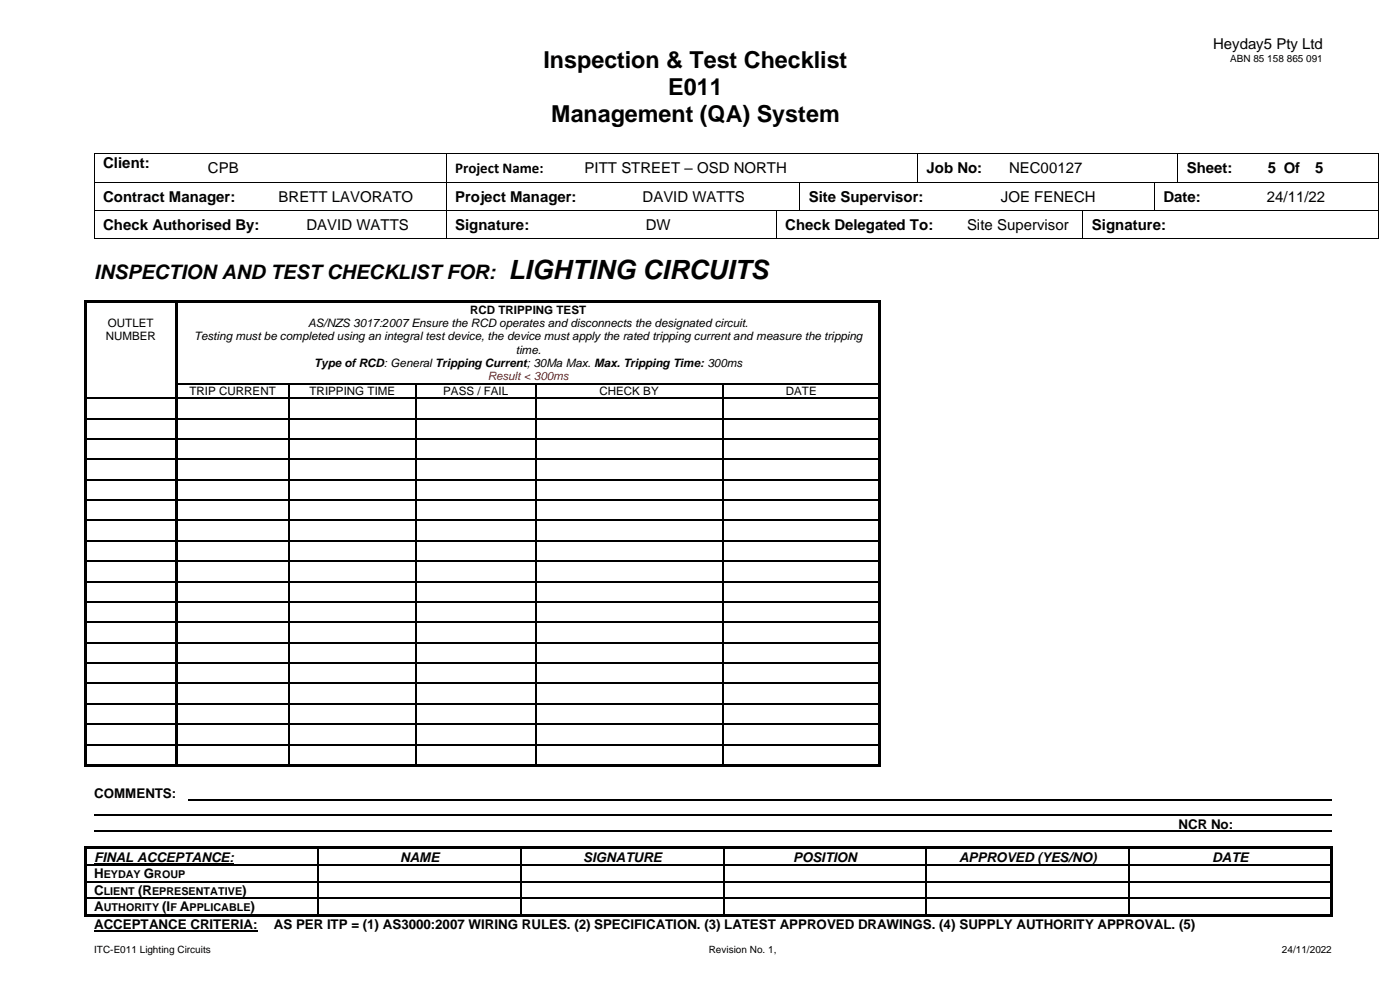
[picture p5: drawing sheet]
<svg xmlns="http://www.w3.org/2000/svg" width="297mm" height="210mm" viewBox="0 0 297 210" stroke-linecap="round" stroke-linejoin="round" font-family="sans-serif">
<defs><g id="words">
<text font-size="5.6" x="107.9" y="59.2">LIGHTING CIRCUITS</text>
<g font-size="5">
<text x="115.3" y="14.4">Inspection &amp; Test Checklist</text>
<text x="141.8" y="20.1">E011</text>
<text x="116.9" y="25.8">Management (QA) System</text>
</g>
<text font-size="4.2" x="20" y="59.2">INSPECTION AND TEST CHECKLIST FOR:</text>
<g font-size="3.2">
<text x="257.4" y="10.5">Heyday5 Pty Ltd</text>
<text x="21.9" y="35.6">Client:</text>
<text x="44.1" y="36.6">CPB</text>
<text x="96.6" y="36.7">Project Name:</text>
<text x="124.1" y="36.6">PITT STREET – OSD NORTH</text>
<text x="196.6" y="36.6">Job No:</text>
<text x="214.1" y="36.6">NEC00127</text>
<text x="251.8" y="36.6">Sheet:</text>
<text x="269" y="36.6">5 Of</text>
<text x="279" y="36.6">5</text>
<text x="21.9" y="42.8">Contract Manager:</text>
<text x="59.1" y="42.8">BRETT LAVORATO</text>
<text x="96.6" y="42.8">Project Manager:</text>
<text x="136.3" y="42.8">DAVID WATTS</text>
<text x="171.6" y="42.8">Site Supervisor:</text>
<text x="212.4" y="42.8">JOE FENECH</text>
<text x="246.8" y="42.8">Date:</text>
<text x="268.8" y="42.8">24/11/22</text>
<text x="21.9" y="48.8">Check Authorised By:</text>
<text x="65" y="48.8">DAVID WATTS</text>
<text x="96.6" y="48.8">Signature:</text>
<text x="137" y="48.8">DW</text>
<text x="166.6" y="48.8">Check Delegated To:</text>
<text x="205.2" y="48.8">Site Supervisor</text>
<text x="231.7" y="48.8">Signature:</text>
</g>
<g font-size="2.8">
<text x="20" y="169.3">COMMENTS:</text>
<text x="250.1" y="175.8">NCR No:</text>
<text x="20" y="182.8">FINAL ACCEPTANCE:</text>
<text x="84.9" y="182.8">NAME</text>
<text x="123.7" y="182.8">SIGNATURE</text>
<text x="168.3" y="182.8">POSITION</text>
<text x="203.5" y="182.8">APPROVED (YES/NO)</text>
<text x="257.2" y="182.8">DATE</text>
<text x="20" y="186.3">H</text>
<text x="20" y="189.8">C</text>
<text x="29.3" y="189.8">(R</text>
<text x="30.5" y="186.3">G</text>
<text x="51.4" y="189.8">)</text>
<text x="20" y="193.3">A</text>
<text x="20" y="197.1">ACCEPTANCE CRITERIA:</text>
<text x="34.4" y="193.3">(I</text>
<text x="38.2" y="193.3">A</text>
<text x="53.2" y="193.3">)</text>
<text x="58.1" y="197.1">AS PER ITP = (1) AS3000:2007 WIRING RULES. (2) SPECIFICATION. (3) LATEST APPROVED DRAWINGS. (4) SUPPLY AUTHORITY APPROVAL. (5)</text>
</g>
<g font-size="2.5">
<text x="22.9" y="69.4">OUTLET</text>
<text x="65.4" y="69.4">AS/NZS 3017:2007 Ensure the RCD operates and disconnects the designated circuit.</text>
<text x="99.8" y="66.5">RCD TRIPPING TEST</text>
<text x="22.4" y="72.2">NUMBER</text>
<text x="41.2" y="72.2">Testing must be completed using an integral test device, the device must apply the rated tripping current and measure the tripping</text>
<text x="66.7" y="77.9">Type of RCD: General Tripping Current; 30Ma Max. Max. Tripping Time: 300ms</text>
<text x="109.4" y="75">time.</text>
<text x="40.2" y="83.8">TRIP CURRENT</text>
<text x="65.7" y="83.8">TRIPPING TIME</text>
<text x="94" y="83.8">PASS / FAIL</text>
<text x="127.2" y="83.8">CHECK BY</text>
<text x="166.7" y="83.8">DATE</text>
</g>
<text font-size="2.5" fill="#f00" x="103.5" y="80.7">Result &lt; 300ms</text>
<g font-size="2.3">
<text x="22" y="186.3">EYDAY</text>
<text x="22" y="189.8">LIENT</text>
<text x="32.3" y="189.8">EPRESENTATIVE</text>
<text x="32.7" y="186.3">ROUP</text>
<text x="22" y="193.3">UTHORITY</text>
<text x="36.2" y="193.3">F</text>
<text x="40.2" y="193.3">PPLICABLE</text>
</g>
<g font-size="2.1">
<text x="261" y="13.1">ABN 85 158 865 091</text>
<text x="20" y="202.1">ITC-E011 Lighting Circuits</text>
<text x="150.4" y="202.1">Revision No. 1,</text>
<text x="272" y="202.1">24/11/2022</text>
</g>
</g></defs>
<g fill="#000">
<path d="M19.9 32.4h.2v.2h-.2z" fill-rule="evenodd"/>
<path d="M19.9 32.4h.2v.2h-.2z" fill-rule="evenodd"/>
<path d="M19.9 38.6h.2v.2h-.2z" fill-rule="evenodd"/>
<path d="M42.2 32.4h.2v.2h-.2z" fill-rule="evenodd"/>
<path d="M42.2 38.6h.2v.2h-.2z" fill-rule="evenodd"/>
<path d="M52.2 38.6h.1v.2h-.1z" fill-rule="evenodd"/>
<path d="M94.5 32.4h.2v.2h-.2z" fill-rule="evenodd"/>
<path d="M94.5 38.6h.2v.2h-.2z" fill-rule="evenodd"/>
<path d="M122.1 32.4h.2v.2h-.2z" fill-rule="evenodd"/>
<path d="M122.1 38.6h.2v.2h-.2z" fill-rule="evenodd"/>
<path d="M124.6 38.6h.2v.2h-.2z" fill-rule="evenodd"/>
<path d="M169.6 38.6h.1v.2h-.1z" fill-rule="evenodd"/>
<path d="M194.6 32.4h.2v.2h-.2z" fill-rule="evenodd"/>
<path d="M194.6 38.6h.2v.2h-.2z" fill-rule="evenodd"/>
<path d="M199.9 38.6h.2v.2h-.2z" fill-rule="evenodd"/>
<path d="M212.2 32.4h.1v.2h-.1z" fill-rule="evenodd"/>
<path d="M212.2 38.6h.1v.2h-.1z" fill-rule="evenodd"/>
<path d="M244.9 38.6h.1v.2h-.1z" fill-rule="evenodd"/>
<path d="M249.8 32.4h.1v.2h-.1z" fill-rule="evenodd"/>
<path d="M249.8 38.6h.1v.2h-.1z" fill-rule="evenodd"/>
<path d="M257.4 38.6h.2v.2h-.2z" fill-rule="evenodd"/>
<path d="M264.9 32.4h.1v.2h-.1z" fill-rule="evenodd"/>
<path d="M264.9 38.6h.1v.2h-.1z" fill-rule="evenodd"/>
<path d="M292.5 32.4h.2v.2h-.2z" fill-rule="evenodd"/>
<path d="M292.5 32.4h.2v.2h-.2z" fill-rule="evenodd"/>
<path d="M292.5 38.6h.2v.2h-.2z" fill-rule="evenodd"/>
<path d="M19.9 44.5h.2v.2h-.2z" fill-rule="evenodd"/>
<path d="M19.9 50.5h.2v.2h-.2z" fill-rule="evenodd"/>
<path d="M19.9 50.5h.2v.2h-.2z" fill-rule="evenodd"/>
<path d="M52.2 44.5h.1v.2h-.1z" fill-rule="evenodd"/>
<path d="M56.9 50.5h.2v.2h-.2z" fill-rule="evenodd"/>
<path d="M57.2 44.5h.1v.2h-.1z" fill-rule="evenodd"/>
<path d="M94.5 44.5h.2v.2h-.2z" fill-rule="evenodd"/>
<path d="M94.5 50.5h.2v.2h-.2z" fill-rule="evenodd"/>
<path d="M114.4 50.5h.2v.2h-.2z" fill-rule="evenodd"/>
<path d="M114.7 44.5h.1v.2h-.1z" fill-rule="evenodd"/>
<path d="M124.6 44.5h.2v.2h-.2z" fill-rule="evenodd"/>
<path d="M164.6 44.5h.1v.2h-.1z" fill-rule="evenodd"/>
<path d="M164.6 50.5h.1v.2h-.1z" fill-rule="evenodd"/>
<path d="M169.6 44.5h.1v.2h-.1z" fill-rule="evenodd"/>
<path d="M199.9 44.5h.2v.2h-.2z" fill-rule="evenodd"/>
<path d="M201.9 50.5h.2v.2h-.2z" fill-rule="evenodd"/>
<path d="M202.2 44.5h.1v.2h-.1z" fill-rule="evenodd"/>
<path d="M229.7 44.5h.2v.2h-.2z" fill-rule="evenodd"/>
<path d="M229.7 50.5h.2v.2h-.2z" fill-rule="evenodd"/>
<path d="M244.9 44.5h.1v.2h-.1z" fill-rule="evenodd"/>
<path d="M249.6 50.5h.2v.2h-.2z" fill-rule="evenodd"/>
<path d="M249.9 44.5h.1v.2h-.1z" fill-rule="evenodd"/>
<path d="M257.4 44.5h.2v.2h-.2z" fill-rule="evenodd"/>
<path d="M292.5 44.5h.2v.2h-.2z" fill-rule="evenodd"/>
<path d="M292.5 50.5h.2v.2h-.2z" fill-rule="evenodd"/>
<path d="M292.5 50.5h.2v.2h-.2z" fill-rule="evenodd"/>
<path d="M17.8 63.7h.5v.5h-.5z" fill-rule="evenodd"/>
<path d="M17.8 63.7h.5v.5h-.5z" fill-rule="evenodd"/>
<path d="M18.3 63.7h19v.5h-19z" fill-rule="evenodd"/>
<path d="M37.3 64.2h.5z" fill-rule="evenodd"/>
<path d="M37.3 63.7h.5v.5h-.5z" fill-rule="evenodd"/>
<path d="M37.8 63.7h148.7v.5h-148.7z" fill-rule="evenodd"/>
<path d="M186.5 63.7h.5v.5h-.5z" fill-rule="evenodd"/>
<path d="M186.5 63.7h.5v.5h-.5z" fill-rule="evenodd"/>
<path d="M17.8 64.2h.5v17.1h-.5z" fill-rule="evenodd"/>
<path d="M17.8 81.3h.5v.2h-.5z" fill-rule="evenodd"/>
<path d="M17.8 81.5h.5v2.8h-.5z" fill-rule="evenodd"/>
<path d="M17.8 84.3h.5v.3h-.5z" fill-rule="evenodd"/>
<path d="M17.8 84.6h.5v4.1h-.5z" fill-rule="evenodd"/>
<path d="M17.8 88.7h.5v.2h-.5z" fill-rule="evenodd"/>
<path d="M17.8 88.9h.5v4.1h-.5z" fill-rule="evenodd"/>
<path d="M17.8 93h.5v.2h-.5z" fill-rule="evenodd"/>
<path d="M17.8 93.2h.5v4.1h-.5z" fill-rule="evenodd"/>
<path d="M17.8 97.3h.5v.3h-.5z" fill-rule="evenodd"/>
<path d="M37.3 64.2h.5v17.1h-.5z" fill-rule="evenodd"/>
<path d="M37.3 81.3h.5v.2h-.5z" fill-rule="evenodd"/>
<path d="M37.3 81.5h.5v2.8h-.5z" fill-rule="evenodd"/>
<path d="M37.3 84.3h.5v.3h-.5z" fill-rule="evenodd"/>
<path d="M37.3 84.6h.5v4.1h-.5z" fill-rule="evenodd"/>
<path d="M37.3 88.7h.5v.2h-.5z" fill-rule="evenodd"/>
<path d="M37.3 88.9h.5v4.1h-.5z" fill-rule="evenodd"/>
<path d="M37.3 93h.5v.2h-.5z" fill-rule="evenodd"/>
<path d="M37.3 93.2h.5v4.1h-.5z" fill-rule="evenodd"/>
<path d="M37.3 97.3h.5v.3h-.5z" fill-rule="evenodd"/>
<path d="M61.1 81.3h.3v.2h-.3z" fill-rule="evenodd"/>
<path d="M61.1 84.3h.3v.3h-.3z" fill-rule="evenodd"/>
<path d="M61.1 88.7h.3v.2h-.3z" fill-rule="evenodd"/>
<path d="M61.1 93h.3v.2h-.3z" fill-rule="evenodd"/>
<path d="M61.1 97.3h.3v.3h-.3z" fill-rule="evenodd"/>
<path d="M88.2 81.3h.2v.2h-.2z" fill-rule="evenodd"/>
<path d="M88.2 84.3h.2v.3h-.2z" fill-rule="evenodd"/>
<path d="M88.2 88.7h.2v.2h-.2z" fill-rule="evenodd"/>
<path d="M88.2 93h.2v.2h-.2z" fill-rule="evenodd"/>
<path d="M88.2 97.3h.2v.3h-.2z" fill-rule="evenodd"/>
<path d="M113.6 81.3h.2v.2h-.2z" fill-rule="evenodd"/>
<path d="M113.6 84.3h.2v.3h-.2z" fill-rule="evenodd"/>
<path d="M113.6 88.7h.2v.2h-.2z" fill-rule="evenodd"/>
<path d="M113.6 93h.2v.2h-.2z" fill-rule="evenodd"/>
<path d="M113.6 97.3h.2v.3h-.2z" fill-rule="evenodd"/>
<path d="M153.2 81.3h.3v.2h-.3z" fill-rule="evenodd"/>
<path d="M153.2 84.3h.3v.3h-.3z" fill-rule="evenodd"/>
<path d="M153.2 88.7h.3v.2h-.3z" fill-rule="evenodd"/>
<path d="M153.2 93h.3v.2h-.3z" fill-rule="evenodd"/>
<path d="M153.2 97.3h.3v.3h-.3z" fill-rule="evenodd"/>
<path d="M186.5 64.2h.5v17.1h-.5z" fill-rule="evenodd"/>
<path d="M186.5 81.3h.5v.2h-.5z" fill-rule="evenodd"/>
<path d="M186.5 81.5h.5v2.8h-.5z" fill-rule="evenodd"/>
<path d="M186.5 84.3h.5v.3h-.5z" fill-rule="evenodd"/>
<path d="M186.5 84.6h.5v4.1h-.5z" fill-rule="evenodd"/>
<path d="M186.5 88.7h.5v.2h-.5z" fill-rule="evenodd"/>
<path d="M186.5 88.9h.5v4.1h-.5z" fill-rule="evenodd"/>
<path d="M186.5 93h.5v.2h-.5z" fill-rule="evenodd"/>
<path d="M186.5 93.2h.5v4.1h-.5z" fill-rule="evenodd"/>
<path d="M186.5 97.3h.5v.3h-.5z" fill-rule="evenodd"/>
<path d="M17.8 97.6h.5v4h-.5z" fill-rule="evenodd"/>
<path d="M17.8 101.6h.5v.3h-.5z" fill-rule="evenodd"/>
<path d="M17.8 101.9h.5v4h-.5z" fill-rule="evenodd"/>
<path d="M17.8 105.9h.5v.3h-.5z" fill-rule="evenodd"/>
<path d="M17.8 106.2h.5v4.1h-.5z" fill-rule="evenodd"/>
<path d="M17.8 110.3h.5v.2h-.5z" fill-rule="evenodd"/>
<path d="M17.8 110.5h.5v4.1h-.5z" fill-rule="evenodd"/>
<path d="M17.8 114.6h.5v.2h-.5z" fill-rule="evenodd"/>
<path d="M17.8 114.8h.5v4.1h-.5z" fill-rule="evenodd"/>
<path d="M17.8 118.9h.5v.3h-.5z" fill-rule="evenodd"/>
<path d="M37.3 97.6h.5v4h-.5z" fill-rule="evenodd"/>
<path d="M37.3 101.6h.5v.3h-.5z" fill-rule="evenodd"/>
<path d="M37.3 101.9h.5v4h-.5z" fill-rule="evenodd"/>
<path d="M37.3 105.9h.5v.3h-.5z" fill-rule="evenodd"/>
<path d="M37.3 106.2h.5v4.1h-.5z" fill-rule="evenodd"/>
<path d="M37.3 110.3h.5v.2h-.5z" fill-rule="evenodd"/>
<path d="M37.3 110.5h.5v4.1h-.5z" fill-rule="evenodd"/>
<path d="M37.3 114.6h.5v.2h-.5z" fill-rule="evenodd"/>
<path d="M37.3 114.8h.5v4.1h-.5z" fill-rule="evenodd"/>
<path d="M37.3 118.9h.5v.3h-.5z" fill-rule="evenodd"/>
<path d="M61.1 101.6h.3v.3h-.3z" fill-rule="evenodd"/>
<path d="M61.1 105.9h.3v.3h-.3z" fill-rule="evenodd"/>
<path d="M61.1 110.3h.3v.2h-.3z" fill-rule="evenodd"/>
<path d="M61.1 114.6h.3v.2h-.3z" fill-rule="evenodd"/>
<path d="M61.1 118.9h.3v.3h-.3z" fill-rule="evenodd"/>
<path d="M88.2 101.6h.2v.3h-.2z" fill-rule="evenodd"/>
<path d="M88.2 105.9h.2v.3h-.2z" fill-rule="evenodd"/>
<path d="M88.2 110.3h.2v.2h-.2z" fill-rule="evenodd"/>
<path d="M88.2 114.6h.2v.2h-.2z" fill-rule="evenodd"/>
<path d="M88.2 118.9h.2v.3h-.2z" fill-rule="evenodd"/>
<path d="M113.6 101.6h.2v.3h-.2z" fill-rule="evenodd"/>
<path d="M113.6 105.9h.2v.3h-.2z" fill-rule="evenodd"/>
<path d="M113.6 110.3h.2v.2h-.2z" fill-rule="evenodd"/>
<path d="M113.6 114.6h.2v.2h-.2z" fill-rule="evenodd"/>
<path d="M113.6 118.9h.2v.3h-.2z" fill-rule="evenodd"/>
<path d="M153.2 101.6h.3v.3h-.3z" fill-rule="evenodd"/>
<path d="M153.2 105.9h.3v.3h-.3z" fill-rule="evenodd"/>
<path d="M153.2 110.3h.3v.2h-.3z" fill-rule="evenodd"/>
<path d="M153.2 114.6h.3v.2h-.3z" fill-rule="evenodd"/>
<path d="M153.2 118.9h.3v.3h-.3z" fill-rule="evenodd"/>
<path d="M186.5 97.6h.5v4h-.5z" fill-rule="evenodd"/>
<path d="M186.5 101.6h.5v.3h-.5z" fill-rule="evenodd"/>
<path d="M186.5 101.9h.5v4h-.5z" fill-rule="evenodd"/>
<path d="M186.5 105.9h.5v.3h-.5z" fill-rule="evenodd"/>
<path d="M186.5 106.2h.5v4.1h-.5z" fill-rule="evenodd"/>
<path d="M186.5 110.3h.5v.2h-.5z" fill-rule="evenodd"/>
<path d="M186.5 110.5h.5v4.1h-.5z" fill-rule="evenodd"/>
<path d="M186.5 114.6h.5v.2h-.5z" fill-rule="evenodd"/>
<path d="M186.5 114.8h.5v4.1h-.5z" fill-rule="evenodd"/>
<path d="M186.5 118.9h.5v.3h-.5z" fill-rule="evenodd"/>
<path d="M17.8 119.2h.5v4.1h-.5z" fill-rule="evenodd"/>
<path d="M17.8 123.3h.5v.2h-.5z" fill-rule="evenodd"/>
<path d="M17.8 123.5h.5v4.1h-.5z" fill-rule="evenodd"/>
<path d="M17.8 127.6h.5v.2h-.5z" fill-rule="evenodd"/>
<path d="M17.8 127.8h.5v4.1h-.5z" fill-rule="evenodd"/>
<path d="M17.8 131.9h.5v.2h-.5z" fill-rule="evenodd"/>
<path d="M17.8 132.1h.5v4.1h-.5z" fill-rule="evenodd"/>
<path d="M17.8 136.2h.5v.3h-.5z" fill-rule="evenodd"/>
<path d="M37.3 119.2h.5v4.1h-.5z" fill-rule="evenodd"/>
<path d="M37.3 123.3h.5v.2h-.5z" fill-rule="evenodd"/>
<path d="M37.3 123.5h.5v4.1h-.5z" fill-rule="evenodd"/>
<path d="M37.3 127.6h.5v.2h-.5z" fill-rule="evenodd"/>
<path d="M37.3 127.8h.5v4.1h-.5z" fill-rule="evenodd"/>
<path d="M37.3 131.9h.5v.2h-.5z" fill-rule="evenodd"/>
<path d="M37.3 132.1h.5v4.1h-.5z" fill-rule="evenodd"/>
<path d="M37.3 136.2h.5v.3h-.5z" fill-rule="evenodd"/>
<path d="M61.1 123.3h.3v.2h-.3z" fill-rule="evenodd"/>
<path d="M61.1 127.6h.3v.2h-.3z" fill-rule="evenodd"/>
<path d="M61.1 131.9h.3v.2h-.3z" fill-rule="evenodd"/>
<path d="M61.1 136.2h.3v.3h-.3z" fill-rule="evenodd"/>
<path d="M88.2 123.3h.2v.2h-.2z" fill-rule="evenodd"/>
<path d="M88.2 127.6h.2v.2h-.2z" fill-rule="evenodd"/>
<path d="M88.2 131.9h.2v.2h-.2z" fill-rule="evenodd"/>
<path d="M88.2 136.2h.2v.3h-.2z" fill-rule="evenodd"/>
<path d="M113.6 123.3h.2v.2h-.2z" fill-rule="evenodd"/>
<path d="M113.6 127.6h.2v.2h-.2z" fill-rule="evenodd"/>
<path d="M113.6 131.9h.2v.2h-.2z" fill-rule="evenodd"/>
<path d="M113.6 136.2h.2v.3h-.2z" fill-rule="evenodd"/>
<path d="M153.2 123.3h.3v.2h-.3z" fill-rule="evenodd"/>
<path d="M153.2 127.6h.3v.2h-.3z" fill-rule="evenodd"/>
<path d="M153.2 131.9h.3v.2h-.3z" fill-rule="evenodd"/>
<path d="M153.2 136.2h.3v.3h-.3z" fill-rule="evenodd"/>
<path d="M186.5 119.2h.5v4.1h-.5z" fill-rule="evenodd"/>
<path d="M186.5 123.3h.5v.2h-.5z" fill-rule="evenodd"/>
<path d="M186.5 123.5h.5v4.1h-.5z" fill-rule="evenodd"/>
<path d="M186.5 127.6h.5v.2h-.5z" fill-rule="evenodd"/>
<path d="M186.5 127.8h.5v4.1h-.5z" fill-rule="evenodd"/>
<path d="M186.5 131.9h.5v.2h-.5z" fill-rule="evenodd"/>
<path d="M186.5 132.1h.5v4.1h-.5z" fill-rule="evenodd"/>
<path d="M186.5 136.2h.5v.3h-.5z" fill-rule="evenodd"/>
<path d="M17.8 136.5h.5v4h-.5z" fill-rule="evenodd"/>
<path d="M17.8 140.5h.5v.3h-.5z" fill-rule="evenodd"/>
<path d="M17.8 140.8h.5v4h-.5z" fill-rule="evenodd"/>
<path d="M17.8 144.8h.5v.3h-.5z" fill-rule="evenodd"/>
<path d="M17.8 145.1h.5v4.1h-.5z" fill-rule="evenodd"/>
<path d="M17.8 149.2h.5v.2h-.5z" fill-rule="evenodd"/>
<path d="M17.8 149.4h.5v4.1h-.5z" fill-rule="evenodd"/>
<path d="M17.8 153.5h.5v.2h-.5z" fill-rule="evenodd"/>
<path d="M17.8 153.7h.5v4.1h-.5z" fill-rule="evenodd"/>
<path d="M17.8 157.8h.5v.3h-.5z" fill-rule="evenodd"/>
<path d="M37.3 136.5h.5v4h-.5z" fill-rule="evenodd"/>
<path d="M37.3 140.5h.5v.3h-.5z" fill-rule="evenodd"/>
<path d="M37.3 140.8h.5v4h-.5z" fill-rule="evenodd"/>
<path d="M37.3 144.8h.5v.3h-.5z" fill-rule="evenodd"/>
<path d="M37.3 145.1h.5v4.1h-.5z" fill-rule="evenodd"/>
<path d="M37.3 149.2h.5v.2h-.5z" fill-rule="evenodd"/>
<path d="M37.3 149.4h.5v4.1h-.5z" fill-rule="evenodd"/>
<path d="M37.3 153.5h.5v.2h-.5z" fill-rule="evenodd"/>
<path d="M37.3 153.7h.5v4.1h-.5z" fill-rule="evenodd"/>
<path d="M37.3 157.8h.5v.3h-.5z" fill-rule="evenodd"/>
<path d="M61.1 140.5h.3v.3h-.3z" fill-rule="evenodd"/>
<path d="M61.1 144.8h.3v.3h-.3z" fill-rule="evenodd"/>
<path d="M61.1 149.2h.3v.2h-.3z" fill-rule="evenodd"/>
<path d="M61.1 153.5h.3v.2h-.3z" fill-rule="evenodd"/>
<path d="M61.1 157.8h.3v.3h-.3z" fill-rule="evenodd"/>
<path d="M88.2 140.5h.2v.3h-.2z" fill-rule="evenodd"/>
<path d="M88.2 144.8h.2v.3h-.2z" fill-rule="evenodd"/>
<path d="M88.2 149.2h.2v.2h-.2z" fill-rule="evenodd"/>
<path d="M88.2 153.5h.2v.2h-.2z" fill-rule="evenodd"/>
<path d="M88.2 157.8h.2v.3h-.2z" fill-rule="evenodd"/>
<path d="M113.6 140.5h.2v.3h-.2z" fill-rule="evenodd"/>
<path d="M113.6 144.8h.2v.3h-.2z" fill-rule="evenodd"/>
<path d="M113.6 149.2h.2v.2h-.2z" fill-rule="evenodd"/>
<path d="M113.6 153.5h.2v.2h-.2z" fill-rule="evenodd"/>
<path d="M113.6 157.8h.2v.3h-.2z" fill-rule="evenodd"/>
<path d="M153.2 140.5h.3v.3h-.3z" fill-rule="evenodd"/>
<path d="M153.2 144.8h.3v.3h-.3z" fill-rule="evenodd"/>
<path d="M153.2 149.2h.3v.2h-.3z" fill-rule="evenodd"/>
<path d="M153.2 153.5h.3v.2h-.3z" fill-rule="evenodd"/>
<path d="M153.2 157.8h.3v.3h-.3z" fill-rule="evenodd"/>
<path d="M186.5 136.5h.5v4h-.5z" fill-rule="evenodd"/>
<path d="M186.5 140.5h.5v.3h-.5z" fill-rule="evenodd"/>
<path d="M186.5 140.8h.5v4h-.5z" fill-rule="evenodd"/>
<path d="M186.5 144.8h.5v.3h-.5z" fill-rule="evenodd"/>
<path d="M186.5 145.1h.5v4.1h-.5z" fill-rule="evenodd"/>
<path d="M186.5 149.2h.5v.2h-.5z" fill-rule="evenodd"/>
<path d="M186.5 149.4h.5v4.1h-.5z" fill-rule="evenodd"/>
<path d="M186.5 153.5h.5v.2h-.5z" fill-rule="evenodd"/>
<path d="M186.5 153.7h.5v4.1h-.5z" fill-rule="evenodd"/>
<path d="M186.5 157.8h.5v.3h-.5z" fill-rule="evenodd"/>
<path d="M17.8 158.1h.5v4.1h-.5z" fill-rule="evenodd"/>
<path d="M17.8 162.2h.5v.5h-.5z" fill-rule="evenodd"/>
<path d="M17.8 162.2h.5v.5h-.5z" fill-rule="evenodd"/>
<path d="M18.3 162.2h19v.5h-19z" fill-rule="evenodd"/>
<path d="M37.3 158.1h.5v4.1h-.5z" fill-rule="evenodd"/>
<path d="M37.3 162.2h.5v.5h-.5z" fill-rule="evenodd"/>
<path d="M37.8 162.2h23.3v.5h-23.3z" fill-rule="evenodd"/>
<path d="M61.1 162.2h.5v.5h-.5z" fill-rule="evenodd"/>
<path d="M61.6 162.2h26.6v.5h-26.6z" fill-rule="evenodd"/>
<path d="M88.2 162.2h.5v.5h-.5z" fill-rule="evenodd"/>
<path d="M88.7 162.2h24.9v.5h-24.9z" fill-rule="evenodd"/>
<path d="M113.6 162.2h.5v.5h-.5z" fill-rule="evenodd"/>
<path d="M114.1 162.2h39.1v.5h-39.1z" fill-rule="evenodd"/>
<path d="M153.2 162.2h.5v.5h-.5z" fill-rule="evenodd"/>
<path d="M153.7 162.2h32.8v.5h-32.8z" fill-rule="evenodd"/>
<path d="M186.5 158.1h.5v4.1h-.5z" fill-rule="evenodd"/>
<path d="M186.5 162.2h.5v.5h-.5z" fill-rule="evenodd"/>
<path d="M186.5 162.2h.5v.5h-.5z" fill-rule="evenodd"/>
<path d="M17.8 179.6h.5v.6h-.5z" fill-rule="evenodd"/>
<path d="M17.8 179.6h.5v.5h-.5z" fill-rule="evenodd"/>
<path d="M17.8 180.2h.5v3.2h-.5z" fill-rule="evenodd"/>
<path d="M17.8 183.4h.5v.2h-.5z" fill-rule="evenodd"/>
<path d="M17.8 183.6h.5v3.3h-.5z" fill-rule="evenodd"/>
<path d="M17.8 186.9h.5v.2h-.5z" fill-rule="evenodd"/>
<path d="M17.8 187.1h.5v3.3h-.5z" fill-rule="evenodd"/>
<path d="M17.8 190.4h.5v.3h-.5z" fill-rule="evenodd"/>
<path d="M17.8 190.7h.5v3.2h-.5z" fill-rule="evenodd"/>
<path d="M17.8 193.9h.5v.5h-.5z" fill-rule="evenodd"/>
<path d="M17.8 193.9h.5v.5h-.5z" fill-rule="evenodd"/>
<path d="M18.3 179.6h49.1v.5h-49.1z" fill-rule="evenodd"/>
<path d="M18.3 193.9h49.1v.5h-49.1z" fill-rule="evenodd"/>
<path d="M67.4 180.1l.3 .1z" fill-rule="evenodd"/>
<path d="M67.4 179.6h.5v.5h-.5z" fill-rule="evenodd"/>
<path d="M67.4 183.4h.3v.2h-.3z" fill-rule="evenodd"/>
<path d="M67.4 186.9h.3v.2h-.3z" fill-rule="evenodd"/>
<path d="M67.4 190.4h.3v.3h-.3z" fill-rule="evenodd"/>
<path d="M67.4 193.9h.5v.5h-.5z" fill-rule="evenodd"/>
<path d="M67.9 179.6h42.5v.5h-42.5z" fill-rule="evenodd"/>
<path d="M67.9 193.9h42.5v.5h-42.5z" fill-rule="evenodd"/>
<path d="M110.4 180.1l.2 .1z" fill-rule="evenodd"/>
<path d="M110.4 179.6h.5v.5h-.5z" fill-rule="evenodd"/>
<path d="M110.4 183.4h.2v.2h-.2z" fill-rule="evenodd"/>
<path d="M110.4 186.9h.2v.2h-.2z" fill-rule="evenodd"/>
<path d="M110.4 190.4h.2v.3h-.2z" fill-rule="evenodd"/>
<path d="M110.4 193.9h.5v.5h-.5z" fill-rule="evenodd"/>
<path d="M110.9 179.6h42.5v.5h-42.5z" fill-rule="evenodd"/>
<path d="M110.9 193.9h42.5v.5h-42.5z" fill-rule="evenodd"/>
<path d="M153.4 180.1l.3 .1z" fill-rule="evenodd"/>
<path d="M153.4 179.6h.5v.5h-.5z" fill-rule="evenodd"/>
<path d="M153.4 183.4h.3v.2h-.3z" fill-rule="evenodd"/>
<path d="M153.4 186.9h.3v.2h-.3z" fill-rule="evenodd"/>
<path d="M153.4 190.4h.3v.3h-.3z" fill-rule="evenodd"/>
<path d="M153.4 193.9h.5v.5h-.5z" fill-rule="evenodd"/>
<path d="M153.9 179.6h42.5v.5h-42.5z" fill-rule="evenodd"/>
<path d="M153.9 193.9h42.5v.5h-42.5z" fill-rule="evenodd"/>
<path d="M196.4 180.1l.3 .1z" fill-rule="evenodd"/>
<path d="M196.4 179.6h.5v.5h-.5z" fill-rule="evenodd"/>
<path d="M196.4 183.4h.3v.2h-.3z" fill-rule="evenodd"/>
<path d="M196.4 186.9h.3v.2h-.3z" fill-rule="evenodd"/>
<path d="M196.4 190.4h.3v.3h-.3z" fill-rule="evenodd"/>
<path d="M196.4 193.9h.5v.5h-.5z" fill-rule="evenodd"/>
<path d="M196.9 179.6h42.5v.5h-42.5z" fill-rule="evenodd"/>
<path d="M196.9 193.9h42.5v.5h-42.5z" fill-rule="evenodd"/>
<path d="M239.4 180.1l.3 .1z" fill-rule="evenodd"/>
<path d="M239.4 179.6h.5v.5h-.5z" fill-rule="evenodd"/>
<path d="M239.4 183.4h.3v.2h-.3z" fill-rule="evenodd"/>
<path d="M239.4 186.9h.3v.2h-.3z" fill-rule="evenodd"/>
<path d="M239.4 190.4h.3v.3h-.3z" fill-rule="evenodd"/>
<path d="M239.4 193.9h.5v.5h-.5z" fill-rule="evenodd"/>
<path d="M239.9 179.6h42.4v.5h-42.4z" fill-rule="evenodd"/>
<path d="M239.9 193.9h42.4v.5h-42.4z" fill-rule="evenodd"/>
<path d="M282.3 179.6h.5v.6h-.5z" fill-rule="evenodd"/>
<path d="M282.3 179.6h.5v.5h-.5z" fill-rule="evenodd"/>
<path d="M282.3 180.2h.5v3.2h-.5z" fill-rule="evenodd"/>
<path d="M282.3 183.4h.5v.2h-.5z" fill-rule="evenodd"/>
<path d="M282.3 183.6h.5v3.3h-.5z" fill-rule="evenodd"/>
<path d="M282.3 186.9h.5v.2h-.5z" fill-rule="evenodd"/>
<path d="M282.3 187.1h.5v3.3h-.5z" fill-rule="evenodd"/>
<path d="M282.3 190.4h.5v.3h-.5z" fill-rule="evenodd"/>
<path d="M282.3 190.7h.5v3.2h-.5z" fill-rule="evenodd"/>
<path d="M282.3 193.9h.5v.5h-.5z" fill-rule="evenodd"/>
<path d="M282.3 193.9h.5v.5h-.5z" fill-rule="evenodd"/>
</g>
<g fill="none" stroke="#000" stroke-width=".21">
<path d="M20 32.6v6M20 38.8v5.7M20.1 32.5h22.1M20.1 38.7h22.1M42.4 32.5h52.1M42.4 38.7h9.8M52.3 38.7h42.2M94.6 32.6v6M94.6 38.8v5.7M94.7 32.5h27.4M94.7 38.7h27.4M122.3 32.5h72.3"/>
<path d="M122.3 38.7h2.3M124.8 38.7h44.8M169.7 38.8v5.7M169.7 38.7h24.9M194.7 32.6v6M194.8 32.5h17.4M194.8 38.7h5.1M200.1 38.7h12.1M212.3 32.5h37.5M212.3 38.7h32.6M244.9 38.8v5.7M245 38.7h4.8"/>
<path d="M249.9 32.6v6M249.9 32.5h15M249.9 38.7h7.5M257.6 38.7h7.3M265 32.5h27.5M265 38.7h27.5M292.6 32.6v6M292.6 38.8v5.7M20 44.7v5.8M20.1 44.6h32.1M20.1 50.6h74.4M52.3 44.6h4.9"/>
<path d="M57.3 44.6h37.2M94.6 44.7v5.8M94.7 44.6h20M94.7 50.6h69.9M114.8 44.6h9.8M124.8 44.6h39.8M164.7 44.7v5.8M164.7 44.6h4.9M164.7 50.6h65M169.7 44.6h30.2M200.1 44.6h2.1M202.3 44.6h27.4"/>
<path d="M229.8 44.7v5.8M229.9 44.6h15M229.9 50.6h62.6M245 44.6h4.9M250 44.6h7.4M257.6 44.6h34.9M292.6 44.7v5.8"/>
</g>
<path d="M20 173h262.6M20 176.2h262.6M40 169.7h242.6M20 183.2h29.6M20 197.5h34.7" fill="none" stroke="#000" stroke-width=".3"/>
<g fill="none" stroke="#000" stroke-width=".25">
<path d="M18.3 84.5h19M18.3 88.8h19M18.3 93.1h19M18.3 97.4h19M37.8 81.4h23.3M37.8 84.5h23.3M37.8 88.8h23.3M37.8 93.1h23.3M37.8 97.4h23.3M61.3 81.5v2.8M61.3 84.6v4.1M61.3 88.9v4.1"/>
<path d="M61.3 93.2v4.1M61.3 97.6v4M61.4 81.4h26.8M61.4 84.5h26.8M61.4 88.8h26.8M61.4 93.1h26.8M61.4 97.4h26.8M88.3 81.5v2.8M88.3 84.6v4.1M88.3 88.9v4.1M88.3 93.2v4.1M88.3 97.6v4"/>
<path d="M88.4 81.4h25.2M88.4 84.5h25.2M88.4 88.8h25.2M88.4 93.1h25.2M88.4 97.4h25.2M113.7 81.5v2.8M113.7 84.6v4.1M113.7 88.9v4.1M113.7 93.2v4.1M113.7 97.6v4M113.8 81.4h39.4M113.8 84.5h39.4"/>
<path d="M113.8 88.8h39.4M113.8 93.1h39.4M113.8 97.4h39.4M153.4 81.5v2.8M153.4 84.6v4.1M153.4 88.9v4.1M153.4 93.2v4.1M153.4 97.6v4M153.5 81.4h33M153.5 84.5h33M153.5 88.8h33M153.5 93.1h33"/>
<path d="M153.5 97.4h33M18.3 101.7h19M18.3 106.1h19M18.3 114.7h19M18.3 119h19M37.8 101.7h23.3M37.8 106.1h23.3M37.8 114.7h23.3M37.8 119h23.3M61.3 101.9v4M61.3 106.2v4.1M61.3 110.5v4.1"/>
<path d="M61.3 114.8v4.1M61.3 119.2v4.1M61.4 101.7h26.8M61.4 106.1h26.8M61.4 114.7h26.8M61.4 119h26.8M88.3 101.9v4M88.3 106.2v4.1M88.3 110.5v4.1M88.3 114.8v4.1M88.3 119.2v4.1M88.4 101.7h25.2"/>
<path d="M88.4 106.1h25.2M88.4 114.7h25.2M88.4 119h25.2M113.7 101.9v4M113.7 106.2v4.1M113.7 110.5v4.1M113.7 114.8v4.1M113.7 119.2v4.1M113.8 101.7h39.4M113.8 106.1h39.4M113.8 114.7h39.4M113.8 119h39.4"/>
<path d="M153.4 101.9v4M153.4 106.2v4.1M153.4 110.5v4.1M153.4 114.8v4.1M153.4 119.2v4.1M153.5 101.7h33M153.5 106.1h33M153.5 114.7h33M153.5 119h33M18.3 123.4h19M18.3 127.7h19M18.3 132h19"/>
<path d="M18.3 136.3h19M37.8 123.4h23.3M37.8 127.7h23.3M37.8 132h23.3M37.8 136.3h23.3M61.3 123.5v4.1M61.3 127.8v4.1M61.3 132.1v4.1M61.3 136.5v4M61.4 123.4h26.8M61.4 127.7h26.8M61.4 132h26.8"/>
<path d="M61.4 136.3h26.8M88.3 123.5v4.1M88.3 127.8v4.1M88.3 132.1v4.1M88.3 136.5v4M88.4 123.4h25.2M88.4 127.7h25.2M88.4 132h25.2M88.4 136.3h25.2M113.7 123.5v4.1M113.7 127.8v4.1M113.7 132.1v4.1"/>
<path d="M113.7 136.5v4M113.8 123.4h39.4M113.8 127.7h39.4M113.8 132h39.4M113.8 136.3h39.4M153.4 123.5v4.1M153.4 127.8v4.1M153.4 132.1v4.1M153.4 136.5v4M153.5 123.4h33M153.5 127.7h33M153.5 132h33"/>
<path d="M153.5 136.3h33M18.3 140.7h19M18.3 145h19M18.3 149.3h19M18.3 153.6h19M18.3 157.9h19M37.8 140.7h23.3M37.8 145h23.3M37.8 149.3h23.3M37.8 153.6h23.3M37.8 157.9h23.3M61.3 140.8v4"/>
<path d="M61.3 145.1v4.1M61.3 149.4v4.1M61.3 153.7v4.1M61.3 158.1v4.1M61.4 140.7h26.8M61.4 145h26.8M61.4 149.3h26.8M61.4 153.6h26.8M61.4 157.9h26.8M88.3 140.8v4M88.3 145.1v4.1M88.3 149.4v4.1"/>
<path d="M88.3 153.7v4.1M88.3 158.1v4.1M88.4 140.7h25.2M88.4 145h25.2M88.4 149.3h25.2M88.4 153.6h25.2M88.4 157.9h25.2M113.7 140.8v4M113.7 145.1v4.1M113.7 149.4v4.1M113.7 153.7v4.1M113.7 158.1v4.1"/>
<path d="M113.8 140.7h39.4M113.8 145h39.4M113.8 149.3h39.4M113.8 153.6h39.4M113.8 157.9h39.4M153.4 140.8v4M153.4 145.1v4.1M153.4 149.4v4.1M153.4 153.7v4.1M153.4 158.1v4.1M153.5 140.7h33M153.5 145h33"/>
<path d="M153.5 149.3h33M153.5 153.6h33M153.5 157.9h33M18.3 183.5h49.1M18.3 187h49.1M18.3 190.5h49.1M67.5 180.2v3.2M67.5 183.6v3.3M67.5 187.1v3.3M67.5 190.7v3.2M67.7 183.5h42.7M67.7 187h42.7"/>
<path d="M67.7 190.5h42.7M110.5 180.2v3.2M110.5 183.6v3.3M110.5 187.1v3.3M110.5 190.7v3.2M110.6 183.5h42.8M110.6 187h42.8M110.6 190.5h42.8M153.5 180.2v3.2M153.5 183.6v3.3M153.5 187.1v3.3M153.5 190.7v3.2"/>
<path d="M153.7 183.5h42.7M153.7 187h42.7M153.7 190.5h42.7M196.5 180.2v3.2M196.5 183.6v3.3M196.5 187.1v3.3M196.5 190.7v3.2M196.7 183.5h42.7M196.7 187h42.7M196.7 190.5h42.7M239.6 180.2v3.2M239.6 183.6v3.3"/>
<path d="M239.6 187.1v3.3M239.6 190.7v3.2M239.7 183.5h42.6M239.7 187h42.6M239.7 190.5h42.6"/>
</g>
<path d="M18.3 110.4h19M37.8 110.4h23.3M61.4 110.4h26.8M88.4 110.4h25.2M113.8 110.4h39.4M153.5 110.4h33" fill="none" stroke="#000" stroke-width=".26"/>
<use href="#words"/>
</svg>
